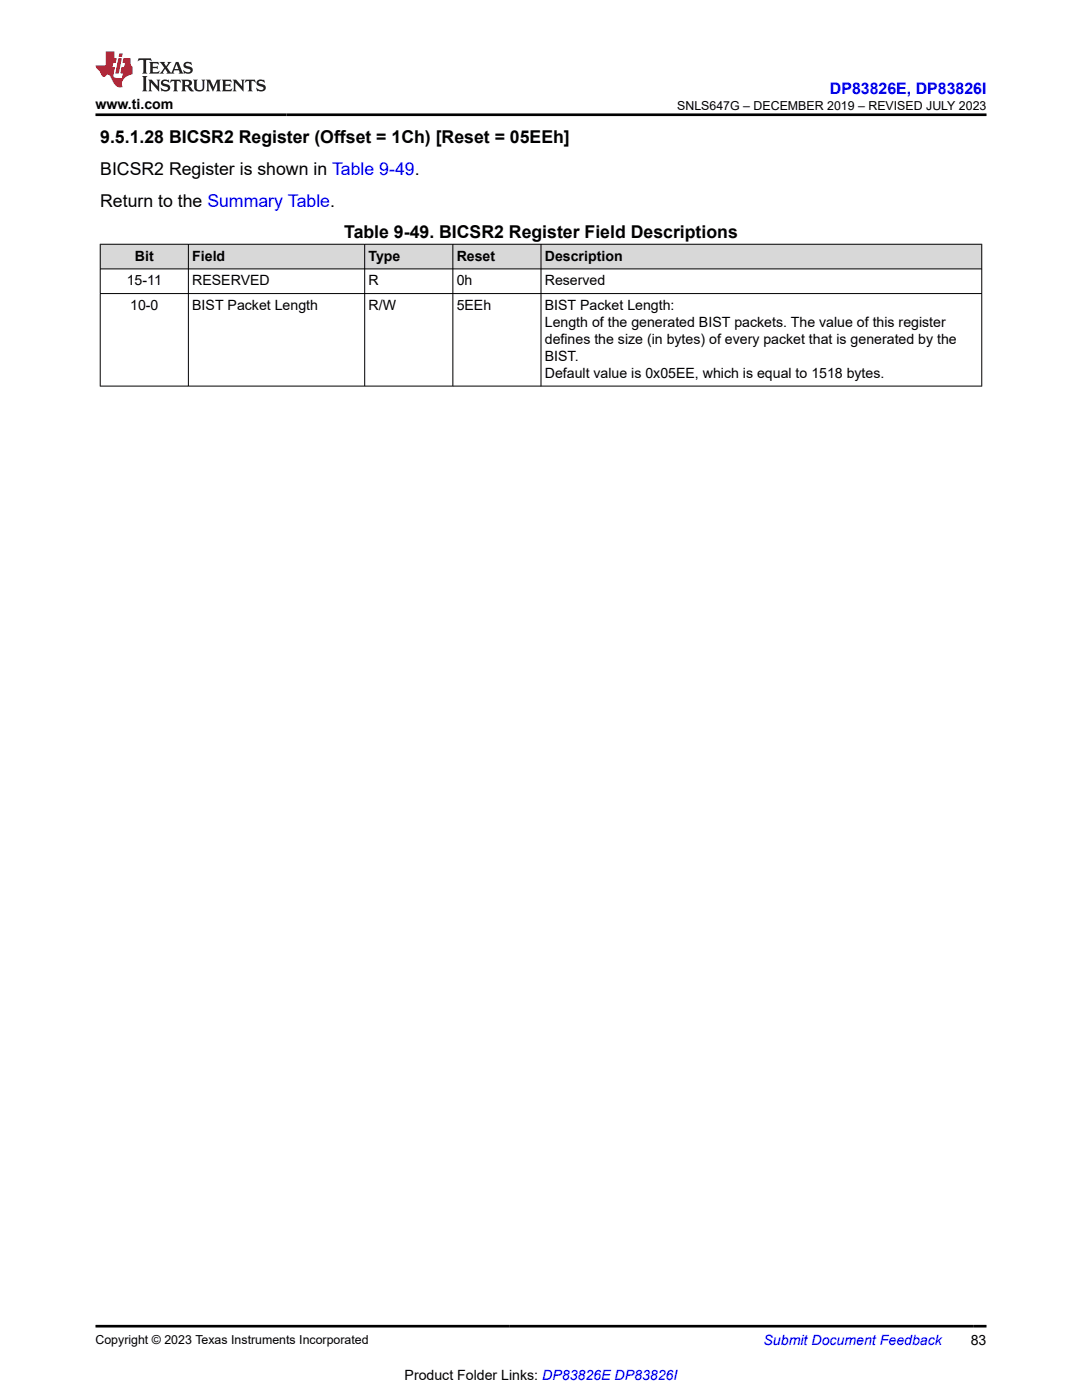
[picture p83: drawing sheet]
<svg xmlns="http://www.w3.org/2000/svg" width="216mm" height="279mm" viewBox="0 0 216 279" stroke-linecap="round" stroke-linejoin="round" font-family="sans-serif">
<defs><g id="words">
<g font-size="3.5">
<text x="20" y="28.5">9.5.1.28 BICSR2 Register (Offset = 1Ch) [Reset = 05EEh]</text>
<text x="20" y="34.9">BICSR2 Register is shown in Table 9-49.</text>
<text x="20" y="41.2">Return to the Summary Table.</text>
<text x="68.7" y="47.6">Table 9-49. BICSR2 Register Field Descriptions</text>
</g>
<text font-size="3.2" fill="#00f" x="165.6" y="18.7">DP83826E, DP83826I</text>
<g font-size="2.8">
<text x="19.1" y="21.8">www.ti.com</text>
<text x="26.9" y="52">Bit</text>
<text x="38.4" y="52">Field</text>
<text x="73.5" y="52">Type</text>
<text x="91.1" y="52">Reset</text>
<text x="108.7" y="52">Description</text>
<text x="25.3" y="56.9">15-11</text>
<text x="38.4" y="56.9">RESERVED</text>
<text x="73.5" y="56.9">R</text>
<text x="91.1" y="56.9">0h</text>
<text x="108.7" y="56.9">Reserved</text>
<text x="26" y="61.9">10-0</text>
<text x="38.4" y="61.9">BIST Packet Length</text>
<text x="73.5" y="61.9">R/W</text>
<text x="91.1" y="61.9">5EEh</text>
<text x="108.7" y="61.9">BIST Packet Length:</text>
<text x="108.7" y="65.2">Length of the generated BIST packets. The value of this register</text>
<text x="108.7" y="68.6">defines the size (in bytes) of every packet that is generated by the</text>
<text x="108.7" y="72">BIST.</text>
<text x="108.7" y="75.4">Default value is 0x05EE, which is equal to 1518 bytes.</text>
<text x="193.7" y="268.5">83</text>
<text x="80.7" y="275.3">Product Folder Links: DP83826E DP83826I</text>
</g>
<text font-size="2.8" fill="#00f" x="152.4" y="268.5">Submit Document Feedback</text>
<g font-size="2.5">
<text x="135.1" y="21.9">SNLS647G – DECEMBER 2019 – REVISED JULY 2023</text>
<text x="19.1" y="268.2">Copyright © 2023 Texas Instruments Incorporated</text>
</g>
</g></defs>
<g fill="#d8d8d8">
<path d="M20 48.7h175.9v5h-175.9z" fill-rule="evenodd"/>
<path d="M20.1 48.8h17.4v4.8h-17.4z" fill-rule="evenodd"/>
<path d="M37.7 48.8h35v4.8h-35z" fill-rule="evenodd"/>
<path d="M72.8 48.8h17.5v4.8h-17.5z" fill-rule="evenodd"/>
<path d="M90.4 48.8h17.5v4.8h-17.5z" fill-rule="evenodd"/>
<path d="M108 48.8h87.8v4.8h-87.8z" fill-rule="evenodd"/>
</g>
<path d="M19.9 48.7h176.1M19.9 53.7h176.1M19.9 58.6h176.1M20 48.7v28.4M37.6 48.7v28.4M72.8 48.7v28.4M90.4 48.7v28.4M108 48.7v28.4M195.9 48.7v28.4M19.9 77.1h176.1" fill="none" stroke="#000" stroke-width=".2"/>
<path d="M27.7 11.6l-.2 .6 .5-.2h.6v.1v2.2l-.2 .4h1l-.2-.4v-2.2v-.1h.5l.5 .2-.1-.6zM29.8 12.4l.2 .3v1.6l-.2 .4h1.9l.1-.6a1.08 1.08 0 0 1-1.3 .2v-.7h.6l.4 .2v-.7l-.4 .2h-.6v-.5l.2-.2a1 1 0 0 1 1 .3l-.1-.5zM31.8 12.4l1 1.1-1 1.2h.9l-.2-.2 .4-.8 .5 .8-.2 .2h1.6l-.2-.2 .1-.5h1l.1 .5-.1 .2h.9l-.2-.4-.8-1.9h-.5l-1 2.1-.8-1.1 .9-1h-.8l.2 .2-.5 .6-.3-.6 .1-.2zM35.2 12.8l.4 1h-.8zM36.8 12.5a.65 .65 0 0 0-.2 .7 .65 .65 0 0 0 .6 .5l.7 .1 .1 .3a.79 .79 0 0 1-.7 .4 .79 .79 0 0 1-.7-.5l.1 .7 .2-.1a.93 .93 0 0 0 1.1 0 .93 .93 0 0 0 .4-.9 1.46 1.46 0 0 0-1.2-.6l-.1-.3a1.09 1.09 0 0 1 1.2 .2l-.2-.6-.1 .1-.6-.2zM28.4 15.2l.2 .4v2.2l-.2 .4h1l-.2-.4v-2.2l.2-.4zM29.6 15.9l.2 .4v1.5l-.2 .4h.8l-.3-.4v-1.3l1.7 1.8v-2l.2-.4h-.8l.2 .2 .1 1.1-1.2-1.3zM32.3 16a.65 .65 0 0 0-.2 .8 .65 .65 0 0 0 .7 .4l.6 .2 .1 .2a.79 .79 0 0 1-.7 .4 .79 .79 0 0 1-.7-.5l.1 .7 .2-.1a.93 .93 0 0 0 1.1 .1 .93 .93 0 0 0 .4-1 1.46 1.46 0 0 0-1.2-.5l-.1-.4a1.09 1.09 0 0 1 1.2 .2l-.2-.6-.1 .1-.6-.1zM34.1 15.9l-.1 .6a.63 .63 0 0 1 .7-.3l.1 1.6-.3 .4h1l-.2-.4v-1.6a.66 .66 0 0 1 .8 .3l-.1-.6zM36.2 15.9l.2 .4v1.5l-.2 .4h.9l-.2-.2v-.7h.5l.1 .2a.79 .79 0 0 0 1.2 .6l-1-.9a.61 .61 0 0 0 .6-.6 .61 .61 0 0 0-.5-.7zM36.9 16.2h.2a.47 .47 0 0 1 .5 .1 .47 .47 0 0 1 .1 .5l-.2 .1-.6 .1zM38.5 15.9l.2 .2a2.27 2.27 0 0 0 .4 2 1.04 1.04 0 0 0 1.7-.7v-1.3l.2-.2h-.8l.2 .4v1.1a.6 .6 0 0 1-.6 .6 .6 .6 0 0 1-.6-.6v-1.1l.3-.4zM41.1 15.9l.2 .4v1.5l-.2 .4h.7l-.2-.4v-1.4l.9 1.9 .8-1.9v1.4l-.2 .4h1l-.3-.4v-1.5l.3-.4h-.8l-.7 1.5-.7-1.5zM44.3 15.9l.2 .4v1.5l-.2 .4h1.9l.1-.6a1.09 1.09 0 0 1-1.3 .2v-.7h.6l.4 .2v-.6l-.4 .2h-.6v-.6l.2-.1a1.01 1.01 0 0 1 1 .3l-.1-.6zM46.4 15.9l.3 .4v1.5l-.3 .4h.8l-.2-.4v-1.3l1.6 1.8v-2l.2-.4h-.7l.2 .2v1.1l-1.2-1.3zM49 15.9l-.1 .6a.63 .63 0 0 1 .8-.3v1.6l-.3 .4h1l-.2-.4v-1.6a.66 .66 0 0 1 .8 .3l-.1-.6zM51.4 16a.65 .65 0 0 0-.2 .8 .65 .65 0 0 0 .6 .4l.6 .2 .2 .2a.79 .79 0 0 1-.8 .4 .79 .79 0 0 1-.6-.5l.1 .7 .2-.1a.93 .93 0 0 0 1 .1 .93 .93 0 0 0 .5-1 1.46 1.46 0 0 0-1.3-.5l-.1-.4a1.09 1.09 0 0 1 1.3 .2l-.2-.6-.2 .1-.5-.1z" fill="#231f20"/>
<path d="M21.1 10.3v2.7h-2.1l.1 .4 .9 1a.95 .95 0 0 0 .9 .9 .59 .59 0 0 1 .6-.4 .59 .59 0 0 1 .5 .3l.4 .8a1.59 1.59 0 0 0 2.1 1.4 1.61 1.61 0 0 1 1-2.3l1-.3-.1-1.5a1.59 1.59 0 0 1-.4-1.7h-1.4l-.2 .9h.5l-.1 .9h-.5l-.2 .9v.3l.4 .1-.2 .9h-.6a.73 .73 0 0 1-1.1-.7l.3-1.5h-.5l.2-.9h.5l.2-.9h-.5v-1.3zM23.6 11.6l-.6 3.1h.7l.6-3.1zM23.8 10.7l-.1 .6h.7l.1-.6z" fill="#ed1c24"/>
<path d="M19.1 22.9h177.8M19.1 264.7h177.8" fill="none" stroke="#000" stroke-width=".53"/>
<use href="#words"/>
</svg>
